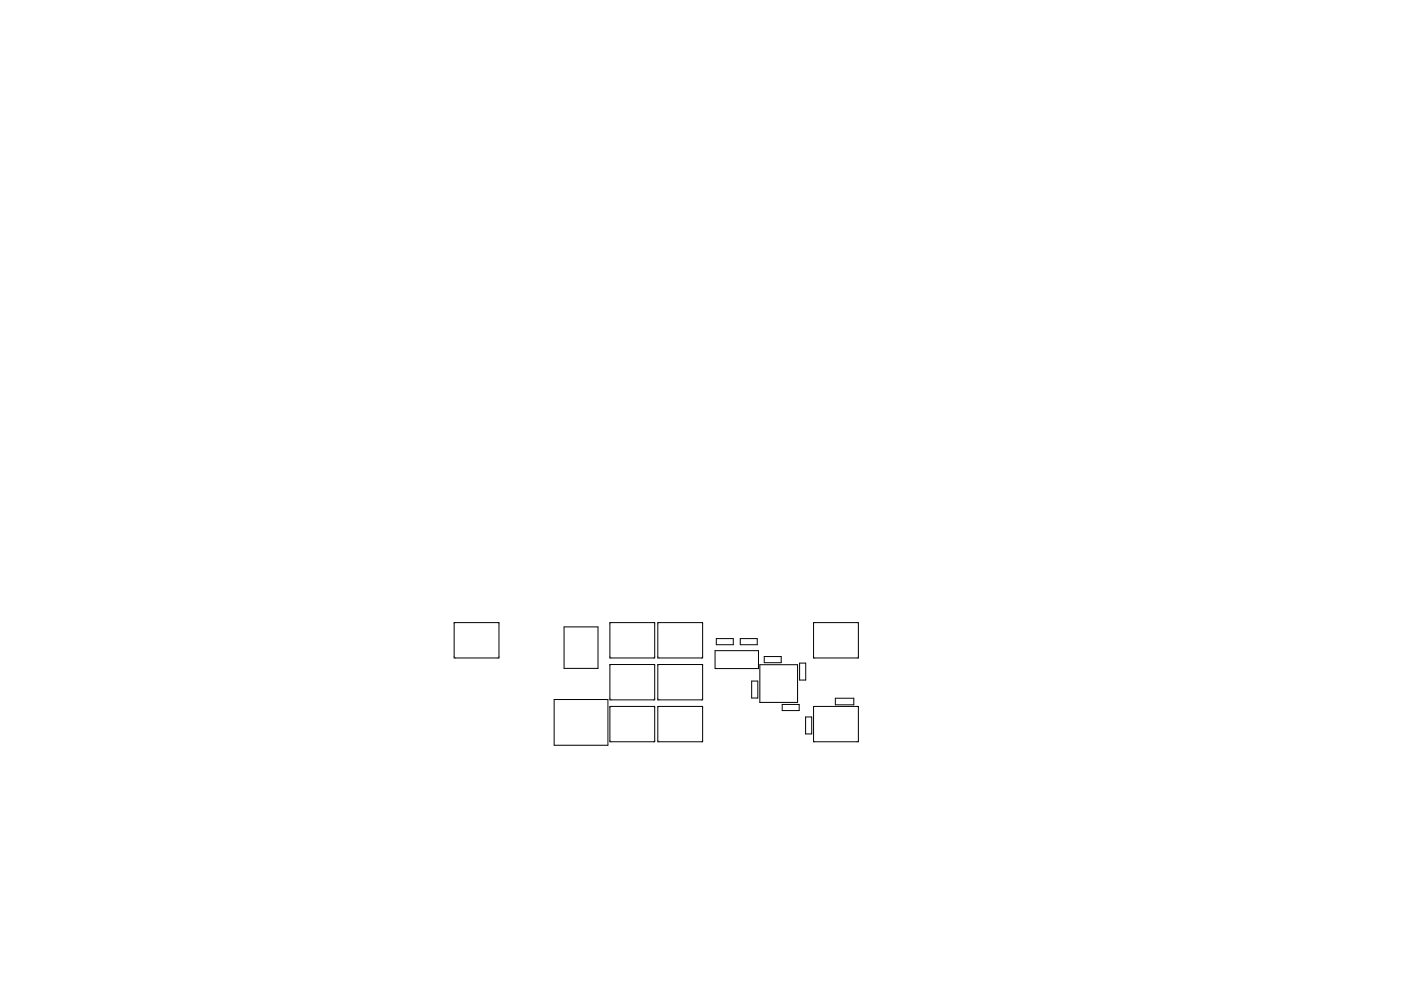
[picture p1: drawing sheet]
<svg xmlns="http://www.w3.org/2000/svg" width="297mm" height="210mm" viewBox="0 0 297 210" stroke-linecap="round" stroke-linejoin="round" font-family="sans-serif">
<g fill="none" stroke="#000" stroke-width=".21">
<path d="M96.3 132.1h9.5v7.5h-9.5zM119.6 133h7.2v8.8h-7.2zM129.3 132.1h9.5v7.5h-9.5zM139.5 132.1h9.5v7.5h-9.5zM151.6 138h9.2v3.8h-9.2zM151.9 135.5h3.6v1.3h-3.6zM156.9 135.5h3.7v1.3h-3.7zM162 139.3h3.6v1.3h-3.6zM172.5 132.1h9.5v7.5h-9.5zM117.5 148.4h11.4v9.7h-11.4zM129.3 149.9h9.5v7.5h-9.5zM129.3 141h9.5v7.5h-9.5z"/>
<path d="M139.5 149.9h9.5v7.5h-9.5zM139.5 141h9.5v7.5h-9.5zM159.4 144.5h1.3v3.6h-1.3zM161.1 141h8v8h-8zM165.8 149.5h3.6v1.3h-3.6zM169.5 140.7h1.3v3.6h-1.3zM170.8 152.1h1.3v3.6h-1.3zM172.5 149.9h9.5v7.5h-9.5zM177.1 148.1h3.9v1.4h-3.9z"/>
</g>
</svg>
